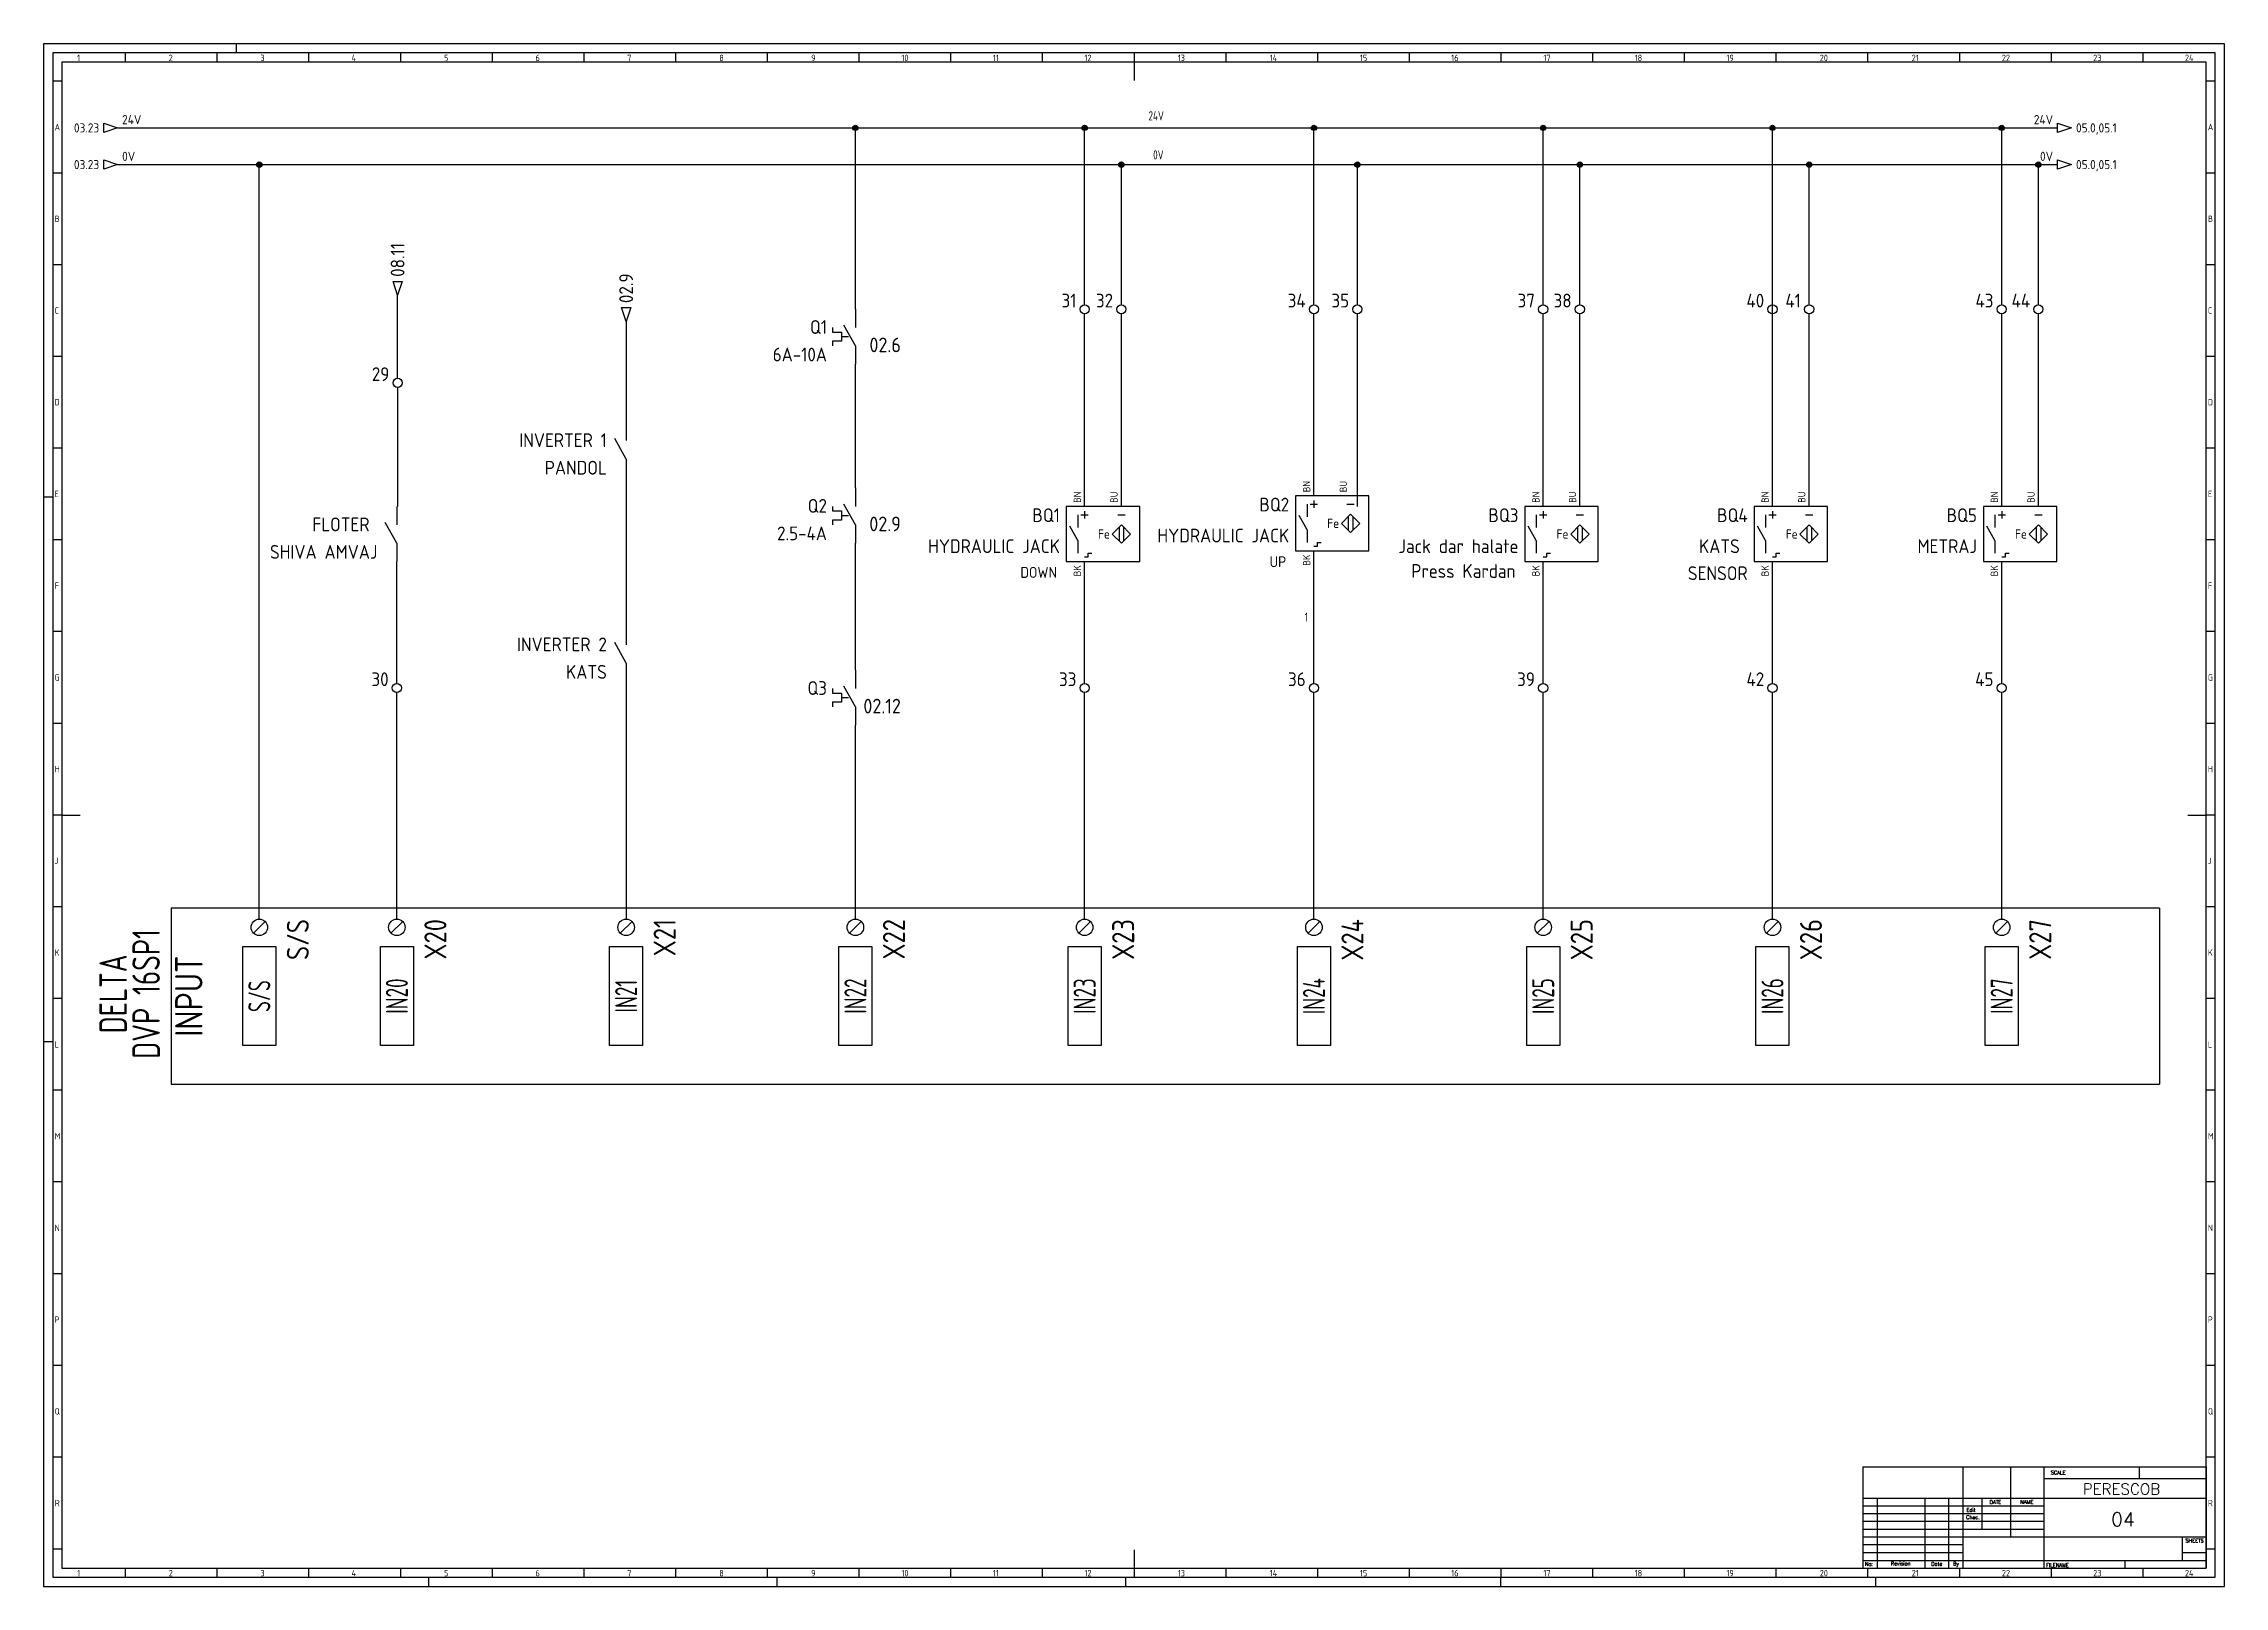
# Model space of a CAD drawing. Header units: millimetres. Extents: x 0 to 1189, y 5 to 846.
import ezdxf
from ezdxf.enums import TextEntityAlignment as Align

# ---------------------------------------------------------------- set-up
doc = ezdxf.new("R2010")
doc.units = ezdxf.units.MM
doc.header["$LTSCALE"] = 12
for name, color, linetype in [('025', 1, 'Continuous'), ('035', 5, 'Continuous'), ('07', 7, 'Continuous'), ('DESC', 1, 'Continuous'), ('DESCCHILD', 20, 'Continuous'), ('MISC', 2, 'Continuous'), ('RED_2.5mm^2', 1, 'Continuous'), ('SYMS', 7, 'Continuous'), ('TAGS', 51, 'Continuous'), ('TERMS', 4, 'Continuous'), ('WIRENO', 70, 'Continuous'), ('WIREREF', 61, 'Continuous'), ('WIREREF_DEST', 61, 'Continuous'), ('XREF', 7, 'Continuous'), ('XREFCHILD', 134, 'Continuous')]:
    doc.layers.add(name, color=color, linetype=linetype)
doc.styles.add('ISO Proportional', font='isocp.shx')
doc.styles.add('WD', font='romans.shx')
doc.styles.add('WD_IEC', font='ISOCP2.shx', dxfattribs={"width": 0.9, "height": 4})

# ---------------------------------------------------------------- blocks, each defined once
blk = doc.blocks.new('IEC_border_a0')
at = {"layer": '035', "color": 0}
for p, q in [((0, 841), (0, 0)), ((1189, 841), (0, 841)), ((44.5, 836), (44.5, 831)), ((94.5, 836), (94.5, 831)), ((105, 841), (105, 836)), ((144.5, 836), (144.5, 831)), ((194.5, 836), (194.5, 831)), ((244.5, 836), (244.5, 831)), ((294.5, 836), (294.5, 831)), ((344.5, 836), (344.5, 831)), ((394.5, 836), (394.5, 831)), ((444.5, 836), (444.5, 831)), ((494.5, 836), (494.5, 831)), ((544.5, 836), (544.5, 831)), ((594.5, 836), (594.5, 831)), ((644.5, 836), (644.5, 831)), ((694.5, 836), (694.5, 831)), ((744.5, 836), (744.5, 831)), ((794.5, 836), (794.5, 831)), ((844.5, 836), (844.5, 831)), ((894.5, 836), (894.5, 831)), ((944.5, 836), (944.5, 831)), ((994.5, 836), (994.5, 831)), ((1044.5, 836), (1044.5, 831)), ((1094.5, 836), (1094.5, 831)), ((1144.5, 836), (1144.5, 831)), ((1189, 0), (1189, 841)), ((10, 820.5), (5, 820.5)), ((1184, 820.5), (1179, 820.5)), ((10, 770.5), (5, 770.5)), ((1184, 770.5), (1179, 770.5)), ((10, 720.5), (5, 720.5)), ((1184, 720.5), (1179, 720.5)), ((10, 670.5), (5, 670.5)), ((1184, 670.5), (1179, 670.5)), ((10, 620.5), (5, 620.5)), ((1184, 620.5), (1179, 620.5)), ((0, 594), (5, 594)), ((10, 570.5), (5, 570.5)), ((1184, 570.5), (1179, 570.5)), ((10, 520.5), (5, 520.5)), ((1184, 520.5), (1179, 520.5)), ((10, 470.5), (5, 470.5)), ((1184, 470.5), (1179, 470.5)), ((10, 420.5), (5, 420.5)), ((1184, 420.5), (1179, 420.5)), ((1184, 420.5), (1179, 420.5)), ((10, 370.5), (5, 370.5)), ((1184, 370.5), (1179, 370.5)), ((10, 320.5), (5, 320.5)), ((1184, 320.5), (1179, 320.5)), ((0, 297), (5, 297)), ((10, 270.5), (5, 270.5)), ((1184, 270.5), (1179, 270.5)), ((1184, 270.5), (1179, 270.5)), ((10, 220.5), (5, 220.5)), ((1184, 220.5), (1179, 220.5)), ((10, 170.5), (5, 170.5)), ((1184, 170.5), (1179, 170.5)), ((10, 120.5), (5, 120.5)), ((1184, 120.5), (1179, 120.5)), ((10, 70.5), (5, 70.5)), ((1184, 70.5), (1179, 70.5)), ((10, 20.4), (5.1, 20.4)), ((1184, 20.4), (1179, 20.4)), ((0, 0), (1189, 0)), ((44.5, 10), (44.5, 5)), ((94.5, 10), (94.5, 5)), ((144.5, 10), (144.5, 5)), ((194.5, 10), (194.5, 5)), ((210, 0), (210, 5)), ((244.5, 10), (244.5, 5)), ((294.5, 10), (294.5, 5)), ((344.5, 10), (344.5, 5)), ((394.5, 10), (394.5, 5)), ((400, 0), (400, 5)), ((444.5, 10), (444.5, 5)), ((494.5, 10), (494.5, 5)), ((544.5, 10), (544.5, 5)), ((590, 0), (590, 5)), ((594.5, 10), (594.5, 5)), ((644.5, 10), (644.5, 5)), ((694.5, 10), (694.5, 5)), ((744.5, 10), (744.5, 5)), ((744.5, 10), (744.5, 5)), ((794.5, 10), (794.5, 5)), ((794.5, 0), (794.5, 5)), ((844.5, 10), (844.5, 5)), ((894.5, 10), (894.5, 5)), ((944.5, 10), (944.5, 5)), ((994.5, 10), (994.5, 5)), ((999, 0), (999, 5)), ((1044.5, 10), (1044.5, 5)), ((1094.5, 10), (1094.5, 5)), ((1144.5, 10), (1144.5, 5))]:
    blk.add_line(p, q, dxfattribs=at)
blk.add_lwpolyline([(10, 10), (1179, 10), (1179, 831), (10, 831)], close=True, dxfattribs=at)
at = {"layer": '07', "color": 0}
for p, q in [((594.5, 831), (594.5, 821)), ((10, 420.5), (20, 420.5)), ((1169, 420.5), (1179, 420.5)), ((594.5, 20), (594.5, 10))]:
    blk.add_line(p, q, dxfattribs=at)
blk.add_lwpolyline([(5, 5), (1184, 5), (1184, 836), (5, 836)], close=True, dxfattribs=at)
at = {"layer": '035', "color": 0, "style": 'ISO Proportional'}
for s, p in [('1', (18.3, 831.5)), ('2', (68.2, 831.5)), ('3', (118.2, 831.5)), ('4', (167.9, 831.5)), ('5', (218.3, 831.5)), ('6', (268.2, 831.5)), ('7', (318.2, 831.5)), ('8', (368.4, 831.5)), ('9', (418.5, 831.5)), ('10', (467.7, 831.5)), ('11', (517.5, 831.5)), ('12', (567.5, 831.5)), ('13', (618.4, 831.5)), ('14', (668.5, 831.5)), ('15', (717.7, 831.5)), ('16', (767.5, 831.5)), ('17', (817.7, 831.5)), ('18', (867.5, 831.5)), ('19', (917.5, 831.5)), ('20', (968.4, 831.5)), ('21', (1018.5, 831.5)), ('22', (1067.7, 831.5)), ('23', (1117.5, 831.5)), ('24', (1167.5, 831.5)), ('A', (6, 793.8)), ('A', (1180, 793.8)), ('B', (6, 743.8)), ('B', (1180, 743.8)), ('C', (6, 693.8)), ('C', (1180, 693.8)), ('D', (6, 643.8)), ('D', (1180, 643.8)), ('E', (6, 593.8)), ('E', (1180, 593.8)), ('F', (6, 543.8)), ('F', (1180, 543.8)), ('G', (6, 493.8)), ('G', (1180, 493.8)), ('H', (6, 443.8)), ('H', (1180, 443.8)), ('J', (6, 393.8)), ('J', (1180, 393.8)), ('K', (6, 343.8)), ('K', (1180, 343.8)), ('L', (6, 293.7)), ('L', (1180, 293.7)), ('M', (6, 243.7)), ('M', (1180, 243.7)), ('N', (6, 193.7)), ('N', (1180, 193.7)), ('P', (6, 143.7)), ('P', (1180, 143.7)), ('Q', (6, 93.7)), ('Q', (1180, 93.7)), ('R', (6.1, 43.7)), ('R', (1180, 43.7)), ('1', (18.3, 5.5)), ('2', (68.2, 5.5)), ('3', (118.2, 5.5)), ('4', (167.9, 5.5)), ('5', (218.3, 5.5)), ('6', (268.2, 5.5)), ('7', (318.2, 5.5)), ('8', (368.4, 5.5)), ('9', (418.5, 5.5)), ('10', (467.7, 5.5)), ('11', (517.5, 5.5)), ('12', (567.5, 5.5)), ('13', (618.4, 5.5)), ('14', (668.5, 5.5)), ('15', (717.7, 5.5)), ('16', (767.5, 5.5)), ('17', (817.7, 5.5)), ('18', (867.5, 5.5)), ('19', (917.5, 5.5)), ('20', (968.4, 5.5)), ('21', (1018.5, 5.5)), ('22', (1067.7, 5.5)), ('23', (1117.5, 5.5)), ('24', (1167.5, 5.5))]:
    blk.add_text(s, height=3.5, dxfattribs=at).set_placement(p)
blk = doc.blocks.new('IEC_tblock_a0')
at = {"layer": '035'}
for p, q in [((-106.6, 55.2), (-106.6, 17)), ((-88.4, 48.9), (0, 48.9)), ((-36.4, 55.2), (-36.4, 48.9)), ((-179.4, 38.2), (-179.4, 0)), ((-153.4, 38.2), (-153.4, 0)), ((-140.4, 38.2), (-140.4, 0)), ((-122.2, 38.2), (-122.2, 21.2)), ((-187.2, 34), (-88.4, 34)), ((-187.2, 29.8), (-88.4, 29.8)), ((-187.2, 25.5), (-88.4, 25.5)), ((-187.2, 21.2), (-88.4, 21.2)), ((-187.2, 17), (-132.6, 17)), ((-187.2, 12.8), (-132.6, 12.8)), ((-187.2, 8.5), (-132.6, 8.5)), ((-187.2, 4.2), (0, 4.2)), ((-44.2, 4.2), (-44.2, 0)), ((-13, 8.5), (0, 8.5))]:
    blk.add_line(p, q, dxfattribs=at)
at = {"layer": '07'}
for p, q in [((-187.2, 55.2), (0, 55.2)), ((-187.2, 55.2), (-187.2, 0)), ((-132.6, 55.2), (-132.6, 0)), ((-88.4, 55.2), (-88.4, 0)), ((0, 55.2), (0, 0)), ((-187.2, 38.2), (0, 38.2)), ((-132.6, 17), (0, 17)), ((-13, 17), (-13, 4.2)), ((-187.2, 0), (0, 0))]:
    blk.add_line(p, q, dxfattribs=at)
at = {"style": 'WD'}
for tag, p in [('SCALE', (-69.9, 51.1)), ('SH', (-8.7, 10.1)), ('FILENAME', (-68.1, 0.8))]:
    blk.add_attdef(tag, p, '', height=2, dxfattribs=at)
for tag, height, p in [('CKDATE', 2, (-114.9, 26.6)), ('EDDATE', 2, (-115, 30.8)), ('EDBY', 2, (-98, 30.9)), ('CKBY', 2, (-97.9, 26.3)), ('PROJDESC', 5, (-45.9, 29.2)), ('DWGDESC', 5, (-44.9, 19.7)), ('DWGNO', 3.5, (-48.5, 9.5))]:
    blk.add_attdef(tag, text='', height=height, dxfattribs=at).set_placement(p, align=Align.CENTER)
at = {"style": 'WD', "flags": 1}
blk.add_attdef('WD_TB', (-120.9, 11.9), '', height=2, dxfattribs=at)
at = {"layer": '025', "style": 'WD'}
for s, p in [('SCALE', (-80.6, 51.1)), ('NAME', (-97.7, 35.1)), ('No:', (-183.8, 1.2)), ('Revision', (-166.5, 1.5)), ('Date', (-146.8, 1.3)), ('By', (-136.3, 1.4))]:
    blk.add_text(s, height=2, dxfattribs=at).set_placement(p, align=Align.CENTER)
for s, p in [('DATE', (-118, 35)), ('Chec.', (-130.8, 26.7)), ('Edit', (-130.6, 30.7)), ('SHEETS', (-11.2, 14)), ('FILENAME', (-87.2, 0.6))]:
    blk.add_text(s, height=2, dxfattribs=at).set_placement(p)
blk = doc.blocks.new('PLCIO_F85')
blk.add_line((1036, 48), (1036, -48))
at = {"layer": 'SYMS'}
for p, q in [((-48, 48), (-48, -48)), ((1036, 48), (-48, 48)), ((-3.2, 34.3), (3.2, 40.7)), ((71.8, 34.3), (78.2, 40.7)), ((196.8, 34.3), (203.2, 40.7)), ((321.8, 34.3), (328.2, 40.7)), ((446.8, 34.3), (453.2, 40.7)), ((571.8, 34.3), (578.2, 40.7)), ((696.8, 34.3), (703.2, 40.7)), ((821.8, 34.3), (828.2, 40.7)), ((946.8, 34.3), (953.2, 40.7)), ((-9, -27), (-9, 27)), ((-9, 27), (9, 27)), ((9, 27), (9, -27)), ((66, -27), (66, 27)), ((66, 27), (84, 27)), ((84, 27), (84, -27)), ((191, -27), (191, 27)), ((191, 27), (209, 27)), ((209, 27), (209, -27)), ((316, -27), (316, 27)), ((316, 27), (334, 27)), ((334, 27), (334, -27)), ((441, -27), (441, 27)), ((441, 27), (459, 27)), ((459, 27), (459, -27)), ((566, -27), (566, 27)), ((566, 27), (584, 27)), ((584, 27), (584, -27)), ((691, -27), (691, 27)), ((691, 27), (709, 27)), ((709, 27), (709, -27)), ((816, -27), (816, 27)), ((816, 27), (834, 27)), ((834, 27), (834, -27)), ((941, -27), (941, 27)), ((941, 27), (959, 27)), ((959, 27), (959, -27)), ((9, -27), (-9, -27)), ((84, -27), (66, -27)), ((209, -27), (191, -27)), ((334, -27), (316, -27)), ((459, -27), (441, -27)), ((584, -27), (566, -27)), ((709, -27), (691, -27)), ((834, -27), (816, -27)), ((959, -27), (941, -27)), ((-48, -48), (1036, -48))]:
    blk.add_line(p, q, dxfattribs=at)
for centre in [(0, 37.5), (75, 37.5), (200, 37.5), (325, 37.5), (450, 37.5), (575, 37.5), (700, 37.5), (825, 37.5), (950, 37.5)]:
    blk.add_circle(centre, 4.5, dxfattribs=at)
at = {"layer": 'SYMS', "style": 'WD_IEC', "width": 0.9}
for tag, p in [('TERMDESC01', (6.2, 60)), ('TERMDESC02', (81.2, 60)), ('TERMDESC03', (206.2, 60)), ('TERMDESC04', (331.2, 60)), ('TERMDESC05', (456.2, 60)), ('TERMDESC06', (581.2, 60)), ('TERMDESC07', (706.2, 60)), ('TERMDESC08', (831.2, 60)), ('TERMDESC09', (956.2, 60))]:
    blk.add_attdef(tag, text='', height=12, rotation=90, dxfattribs=at).set_placement(p, align=Align.TOP_LEFT)
at = {"layer": 'SYMS', "style": 'WD_IEC', "width": 0.9, "flags": 1}
for tag, p in [('X2TERM01', (0, 42)), ('X2TERM02', (75, 42)), ('X2TERM03', (200, 42)), ('X2TERM04', (325, 42)), ('X2TERM05', (450, 42)), ('X2TERM06', (575, 42)), ('X2TERM07', (700, 42)), ('X2TERM08', (825, 42)), ('X2TERM09', (950, 42))]:
    blk.add_attdef(tag, text='', height=1.92, rotation=90, dxfattribs=at).set_placement(p, align=Align.RIGHT)
at = {"layer": 'SYMS', "style": 'WD_IEC', "width": 0.9}
for tag, p in [('TERM01', (15, 42)), ('TERM02', (90, 42)), ('TERM03', (215, 42)), ('TERM04', (340, 42)), ('TERM05', (465, 42)), ('TERM06', (590, 42)), ('TERM07', (715, 42)), ('TERM08', (840, 42)), ('TERM09', (965, 42))]:
    blk.add_attdef(tag, text='', height=12, rotation=90, dxfattribs=at).set_placement(p, align=Align.TOP_RIGHT)
at = {"layer": 'SYMS', "style": 'WD_IEC'}
for tag, width, p in [('INST', 0.8, (-159, 0)), ('MFG', 0.8, (-123, 0)), ('CAT', 0.8, (-105, 0)), ('LINE1', 0.9, (-87, 0)), ('LINE2', 0.9, (-69, 0)), ('DESC', 0.9, (-50.8, 0)), ('TAG', 0.9, (-30.9, 0)), ('LOC', 0.8, (-141, 0))]:
    blk.add_attdef(tag, text='', height=15, rotation=90, dxfattribs=dict(at, width=width)).set_placement(p, align=Align.CENTER)
at = {"layer": 'SYMS', "style": 'WD_IEC', "width": 0.7}
for tag, p in [('TAGA01', (0, 0)), ('TAGA02', (75, 0)), ('TAGA03', (200, 0)), ('TAGA04', (325, 0)), ('TAGA05', (450, 0)), ('TAGA06', (575, 0)), ('TAGA07', (700, 0)), ('TAGA08', (825, 0)), ('TAGA09', (950, 0))]:
    blk.add_attdef(tag, text='', height=12, rotation=90, dxfattribs=at).set_placement(p, align=Align.MIDDLE_CENTER)
at = {"layer": 'SYMS', "linetype": 'Continuous', "style": 'WD_IEC', "width": 0.9, "flags": 9}
blk.add_attdef('ASSYCODE', text='', height=1.92, rotation=90, dxfattribs=at).set_placement((-102.9, -22.1), align=Align.CENTER)
at = {"layer": 'SYMS', "style": 'WD_IEC', "width": 0.9}
for tag, p in [('DESCA01', (-9, -111)), ('DESCB01', (9, -111)), ('DESCC01', (27, -111)), ('DESCD01', (45, -111)), ('DESCE01', (63, -111)), ('DESCA02', (66, -111)), ('DESCB02', (84, -111)), ('DESCC02', (102, -111)), ('DESCD02', (120, -111)), ('DESCE02', (138, -111)), ('DESCA03', (191, -111)), ('DESCB03', (209, -111)), ('DESCC03', (227, -111)), ('DESCD03', (245, -111)), ('DESCE03', (263, -111)), ('DESCA04', (316, -111)), ('DESCB04', (334, -111)), ('DESCC04', (352, -111)), ('DESCD04', (370, -111)), ('DESCE04', (388, -111)), ('DESCA05', (441, -111)), ('DESCB05', (459, -111)), ('DESCC05', (477, -111)), ('DESCD05', (495, -111)), ('DESCE05', (513, -111)), ('DESCA06', (566, -111)), ('DESCB06', (584, -111)), ('DESCC06', (602, -111)), ('DESCD06', (620, -111)), ('DESCE06', (638, -111)), ('DESCA07', (691, -111)), ('DESCB07', (709, -111)), ('DESCC07', (727, -111)), ('DESCD07', (745, -111)), ('DESCE07', (763, -111)), ('DESCA08', (816, -111)), ('DESCB08', (834, -111)), ('DESCC08', (852, -111)), ('DESCD08', (870, -111)), ('DESCE08', (888, -111)), ('DESCA09', (941, -111)), ('DESCB09', (959, -111)), ('DESCC09', (977, -111)), ('DESCD09', (995, -111)), ('DESCE09', (1013, -111))]:
    blk.add_attdef(tag, text='', height=15, rotation=90, dxfattribs=at).set_placement(p, align=Align.RIGHT)
blk = doc.blocks.new('WDDOT')
for radius in [0.72, 0.449, 0.223]:
    blk.add_circle((0, 0), radius)
blk = doc.blocks.new('VCR21')
for p, q in [((0, 7.5), (0, 2.5)), ((0, -2.5), (-3.12, 3.12)), ((0, -2.5), (0, -7.5))]:
    blk.add_line(p, q)
at = {"style": 'WD_IEC'}
for tag, p in [('INST', (-5.25, 6.75)), ('LOC', (-5.25, 3.75)), ('TAG2', (-5.25, 0.75)), ('DESC1', (-5.25, -6.75)), ('XREF', (-5.25, -3.75)), ('DESC3', (-5.25, -12.75)), ('DESC2', (-5.25, -9.75))]:
    blk.add_attdef(tag, text='', height=2.5, dxfattribs=at).set_placement(p, align=Align.RIGHT)
blk.add_attdef('TERM01', text='', height=2, rotation=90, dxfattribs=at).set_placement((-1, 7.5), align=Align.RIGHT)
at = {"style": 'WD_IEC', "flags": 1}
for tag, p, height in [('X2TERM01', (0, 7.5), 0.32), ('X4LINK', (-2.75, 0), 0.32), ('X1LINK', (-0.5, 0), 0.32), ('CONTACT', (4, -3.5), 1), ('FAMILY', (4, -5), 1), ('COMMON', (5.25, -4.75), 1), ('X8TERM02', (0, -7.5), 0.32)]:
    blk.add_attdef(tag, p, '', height=height, dxfattribs=at)
at = {"style": 'WD_IEC'}
blk.add_attdef('TERM02', (-1, -7.5), '', height=2, rotation=90, dxfattribs=at)
blk = doc.blocks.new('VOL21')
for p, q in [((0, 7.5), (0, 2.5)), ((-6.25, 2.5), (-6.25, 1.25)), ((-6.25, 1.25), (-3.75, 1.25)), ((-3.75, 1.25), (-3.75, -1.25)), ((-3.75, 0), (-1.875, 0)), ((0, -2.5), (-3.125, 3.125)), ((-6.25, -1.25), (-6.25, -2.5)), ((-3.75, -1.25), (-6.25, -1.25)), ((0, -2.5), (0, -7.5))]:
    blk.add_line(p, q)
at = {"style": 'WD_IEC'}
for tag, p in [('INST', (-7.75, 6.75)), ('LOC', (-7.75, 3.75)), ('TAG2', (-7.75, 0.75)), ('DESC1', (-7.75, -6.75)), ('XREF', (-7.75, -3.75)), ('DESC3', (-7.75, -12.75)), ('DESC2', (-7.75, -9.75))]:
    blk.add_attdef(tag, text='', height=2.5, dxfattribs=at).set_placement(p, align=Align.RIGHT)
blk.add_attdef('TERM01', text='', height=2, rotation=90, dxfattribs=at).set_placement((-1, 7.5), align=Align.RIGHT)
at = {"style": 'WD_IEC', "flags": 1}
for tag, p, height in [('X2TERM01', (0, 7.5), 0.32), ('X4LINK', (-6.375, 0), 0.32), ('X1LINK', (-0.5, 0), 0.32), ('CONTACT', (4, -3.5), 1), ('FAMILY', (4, -5), 1), ('COMMON', (5.25, -4.75), 1), ('X8TERM02', (0, -7.5), 0.32)]:
    blk.add_attdef(tag, p, '', height=height, dxfattribs=at)
at = {"style": 'WD_IEC'}
blk.add_attdef('TERM02', (-1, -7.5), '', height=2, rotation=90, dxfattribs=at)
blk = doc.blocks.new('VPX11IN3')
for p, q in [((0, 6.25), (0, 4.25)), ((-1.875, -1.75), (-4.0625, 2.1875)), ((-1.875, 5.25), (-1.875, 1.75)), ((-1, 5.25), (1, 5.25)), ((9, 5.25), (11, 5.25)), ((9.375, 1.875), (9.375, -1.875)), ((10.625, 1.875), (10.625, -1.875)), ((-1.875, -1.75), (-1.875, -5.25)), ((1, -6.25), (1, -5.25)), ((1, -5.25), (2, -5.25)), ((0, -6.25), (1, -6.25))]:
    blk.add_line(p, q)
for points in [[(-5, -7.5), (15, -7.5), (15, 7.5), (-5, 7.5)], [(10, 2.5), (12.5, 0), (10, -2.5), (7.5, 0)]]:
    blk.add_lwpolyline(points, close=True)
at = {"style": 'WD_IEC'}
blk.add_text('Fe', height=2.5, dxfattribs=at).set_placement((6.875, 0), align=Align.MIDDLE_RIGHT)
for tag, p in [('INST', (-6.75, 10.25)), ('LOC', (-6.75, 6.75)), ('TAG1', (-6.75, 3.25)), ('DESC1', (-6.75, -5.2)), ('DESC3', (-6.75, -12.2)), ('DESC2', (-6.75, -8.7)), ('WDTAGALT', (-6.25, -15.125))]:
    blk.add_attdef(tag, text='', height=2.5, dxfattribs=at).set_placement(p, align=Align.RIGHT)
for tag, p in [('TERM02', (-1, 8.5)), ('TERM03', (9, 8.5))]:
    blk.add_attdef(tag, p, '', height=2, rotation=90, dxfattribs=at)
at = {"style": 'WD_IEC', "flags": 1}
for tag, p, height in [('X2TERM02', (0, 7.5), 0.32), ('X2TERM03', (10, 7.5), 0.32), ('MFG', (17.75, 6.5), 1.5), ('CAT', (17.75, 4), 1.5), ('ASSYCODE', (16, -4), 1), ('FAMILY', (16, -5.5), 1), ('X8TERM01', (0, -7.5), 0.32), ('CATDESC', (16, -7), 1)]:
    blk.add_attdef(tag, p, '', height=height, dxfattribs=at)
at = {"lineweight": 15, "style": 'WD_IEC'}
blk.add_attdef('XREF', text='', height=2.5, dxfattribs=at).set_placement((-6.75, -1.35), align=Align.RIGHT)
at = {"style": 'WD_IEC'}
blk.add_attdef('TERM01', text='', height=2, rotation=90, dxfattribs=at).set_placement((-1, -8.5), align=Align.RIGHT)
blk = doc.blocks.new('HA1D3')
blk.add_lwpolyline([(0, 0), (-3.75, -1.25), (-3.75, 1.25)], close=True)
at = {"style": 'WD_IEC'}
blk.add_attdef('XREF', text='', height=2.5, dxfattribs=at).set_placement((-5, 0), align=Align.MIDDLE_RIGHT)
at = {"style": 'WD_IEC', "flags": 1}
blk.add_attdef('SIGCODE', text='', height=1, dxfattribs=at).set_placement((-2.5, 1.8), align=Align.RIGHT)
at = {"style": 'WD_IEC'}
for tag, p, height, flags in [('X1TERM01', (0, 0), 0.32, 1), ('WIRENO', (1.25, 1), 2.5, 8)]:
    blk.add_attdef(tag, p, '', height=height, dxfattribs=dict(at, flags=flags))
blk.add_attdef('DESC1', text='', height=2.5, dxfattribs=at).set_placement((1.25, -1), align=Align.TOP_LEFT)
blk = doc.blocks.new('WD_WNH')
at = {"linetype": 'Continuous', "style": 'WD_IEC', "width": 0.8}
blk.add_attdef('WIRENO', text='', height=2.5, dxfattribs=at).set_placement((0, 0.75), align=Align.CENTER)
at = {"style": 'WD_IEC', "flags": 1}
for tag, p in [('W08USER', (0, 0.375)), ('W04USER', (0, 0.875)), ('W05USER', (0, 0.75)), ('W09USER', (0, 0.25)), ('W03USER', (0, 1)), ('W06USER', (0, 0.625)), ('W07USER', (0, 0.5)), ('W02USER', (0, 1.125)), ('W01USER', (0, 1.25)), ('W10USER', (0, 0.125))]:
    blk.add_attdef(tag, text='', height=0.08, dxfattribs=at).set_placement(p, align=Align.CENTER)
blk = doc.blocks.new('HA1S1')
blk.add_lwpolyline([(0, 1.25), (3.75, 0), (0, -1.25)], close=True)
at = {"style": 'WD_IEC'}
for tag, height, flags, p in [('WIRENO', 2.5, 8, (-1.25, 1)), ('SIGCODE', 1, 1, (5, 1.8))]:
    blk.add_attdef(tag, text='', height=height, dxfattribs=dict(at, flags=flags)).set_placement(p, align=Align.RIGHT)
at = {"style": 'WD_IEC', "flags": 1}
blk.add_attdef('X4TERM01', (0, 0), '', height=0.32, dxfattribs=at)
at = {"style": 'WD_IEC'}
blk.add_attdef('XREF', text='', height=2.5, dxfattribs=at).set_placement((5, 0), align=Align.MIDDLE_LEFT)
blk.add_attdef('DESC1', text='', height=2.5, dxfattribs=at).set_placement((-1.25, -1), align=Align.TOP_RIGHT)
blk = doc.blocks.new('HA1D2')
blk.add_lwpolyline([(0, 0), (-1.25, 3.75), (1.25, 3.75)], close=True)
at = {"style": 'WD_IEC'}
blk.add_attdef('XREF', text='', height=2.5, rotation=90, dxfattribs=at).set_placement((0, 5), align=Align.MIDDLE_LEFT)
at = {"style": 'WD_IEC', "flags": 1}
blk.add_attdef('SIGCODE', text='', height=1, dxfattribs=at).set_placement((-2.5, 1.8), align=Align.RIGHT)
blk.add_attdef('X8TERM01', (0, 0), '', height=0.32, dxfattribs=at)
at = {"style": 'WD_IEC', "flags": 8}
blk.add_attdef('WIRENO', text='', height=2.5, rotation=90, dxfattribs=at).set_placement((-1, -1.25), align=Align.RIGHT)
at = {"style": 'WD_IEC'}
blk.add_attdef('DESC1', text='', height=2.5, rotation=90, dxfattribs=at).set_placement((1, -1.25), align=Align.TOP_RIGHT)
blk = doc.blocks.new('VT0002')
blk.add_circle((0, 0), 1.25)
at = {"style": 'WD_IEC'}
for tag, p in [('INST', (-2.25, 6.5)), ('LOC', (-2.25, 3.5)), ('DESC1', (-2.25, -6.25)), ('DESC3', (-2.25, -12.25)), ('DESC2', (-2.25, -9.25))]:
    blk.add_attdef(tag, text='', height=2.5, dxfattribs=at).set_placement(p, align=Align.RIGHT)
at = {"style": 'WD_IEC', "flags": 1}
for tag, p, height in [('ASSYCODE', (2.75, 10.75), 1), ('CATDESC', (2.75, 9.25), 1), ('MFG', (2.75, 7.25), 1.5), ('CAT', (2.75, 4.75), 1.5), ('X4PIN01', (-1.25, 1), 0.25), ('X4TERM01', (-1.25, 0), 0.25), ('X4TERMDESC01', (-1.25, 0.5), 0.4), ('STRIPSEQ', (0, 0), 0.025), ('X2PIN01', (0, 2.25), 0.25), ('X2TERM01', (0, 1.25), 0.25), ('X8PIN01', (0, -0.25), 0.25), ('X2TERMDESC01', (0, 1.75), 0.4), ('X1PIN01', (1.25, 1), 0.25), ('X1TERM01', (1.25, 0), 0.25), ('X1TERMDESC01', (1.25, 0.5), 0.4), ('LINKTERM', (0, -0.04), 0.025), ('X8TERM01', (0, -1.25), 0.25), ('X8TERMDESC01', (0, -0.75), 0.4)]:
    blk.add_attdef(tag, p, '', height=height, dxfattribs=at)
at = {"style": 'WD_IEC', "flags": 8}
for tag, height, p in [('TAGSTRIP', 2.5, (-2.25, 0.5)), ('TERM01', 2, (-2.25, -3.25))]:
    blk.add_attdef(tag, text='', height=height, dxfattribs=at).set_placement(p, align=Align.RIGHT)
blk = doc.blocks.new('WD_WNV')
at = {"linetype": 'Continuous', "style": 'WD_IEC', "width": 0.8}
blk.add_attdef('WIRENO', text='', height=2.5, dxfattribs=at).set_placement((-1.6, 0), align=Align.MIDDLE_RIGHT)
at = {"style": 'WD_IEC', "flags": 1}
for tag, p in [('W08USER', (-1, 0.375)), ('W04USER', (-1, 0.875)), ('W05USER', (-1, 0.75)), ('W09USER', (-1, 0.25)), ('W03USER', (-1, 1)), ('W06USER', (-1, 0.625)), ('W07USER', (-1, 0.5)), ('W02USER', (-1, 1.125)), ('W01USER', (-1, 1.25)), ('W10USER', (-1, 0.125))]:
    blk.add_attdef(tag, text='', height=0.08, dxfattribs=at).set_placement(p, align=Align.CENTER)

msp = doc.modelspace()

# ---------------------------------------------------------------- linework, layer by layer
at = {"layer": 'RED_2.5mm^2', "color": 0}
for p, q in [((40.3, 800), (1098.1, 800)), ((442.6, 701.2), (442.6, 800)), ((567.6, 703.6), (567.6, 800)), ((692.6, 703.6), (692.6, 800)), ((817.6, 703.6), (817.6, 800)), ((942.6, 593.6), (942.6, 800)), ((1067.6, 703.6), (1067.6, 800)), ((40.3, 780), (1098.1, 780)), ((117.6, 368.7), (117.6, 780)), ((587.6, 703.6), (587.6, 780)), ((716.3, 703.6), (716.3, 780)), ((837.6, 703.6), (837.6, 780)), ((962.6, 703.6), (962.6, 780)), ((1087.6, 703.6), (1087.6, 780)), ((567.6, 593.6), (567.6, 698.6)), ((587.6, 593.6), (587.6, 698.6)), ((692.6, 599.4), (692.6, 698.6)), ((716.3, 593.6), (716.3, 698.6)), ((817.6, 593.6), (817.6, 698.6)), ((837.6, 593.6), (837.6, 698.6)), ((962.6, 593.6), (962.6, 698.6)), ((1067.6, 593.6), (1067.6, 698.6)), ((1087.6, 593.6), (1087.6, 698.6)), ((442.6, 603.7), (442.6, 671.2)), ((442.6, 504.4), (442.6, 573.7)), ((567.6, 497.2), (567.6, 563.6)), ((692.6, 497.2), (692.6, 569.4)), ((817.6, 497.2), (817.6, 563.6)), ((942.6, 497.2), (942.6, 563.6)), ((1067.6, 497.2), (1067.6, 563.6)), ((567.6, 368.7), (567.6, 492.2)), ((692.6, 368.7), (692.6, 492.2)), ((817.6, 368.7), (817.6, 492.2)), ((942.6, 368.7), (942.6, 492.2)), ((1067.6, 368.7), (1067.6, 492.2)), ((442.6, 368.7), (442.6, 474.4))]:
    msp.add_line(p, q, dxfattribs=at)
at = {"layer": 'RED_2.5mm^2'}
for p, q in [((193, 663.5), (193, 708.8)), ((317.6, 694.5), (317.6, 639.5)), ((193, 658.5), (193, 593.6)), ((317.6, 609.5), (317.6, 528.2)), ((192.6, 497.2), (192.6, 563.6)), ((192.6, 368.7), (192.6, 492.2)), ((317.6, 498.2), (317.6, 368.7))]:
    msp.add_line(p, q, dxfattribs=at)

# ---------------------------------------------------------------- block references
msp.add_blockref('IEC_border_a0', (0, 4.9))
ref = msp.add_blockref('IEC_tblock_a0', (1179, 14.9))
ref.add_attrib('SH', '04', (1127.3, 37.7), dxfattribs={"height": 7.5, "style": 'WD'})
ref.add_attrib('PROJDESC', 'PERESCOB', dxfattribs={"height": 6, "style": 'WD'}).set_placement((1132.9, 55), align=Align.CENTER)
at = {"layer": 'SYMS'}
ref = msp.add_blockref('HA1D3', (40.3, 800), dxfattribs=dict(at, xscale=2, yscale=2, zscale=2))
ref.add_attrib('XREF', '03.23', dxfattribs={"layer": 'XREF', "height": 5, "style": 'WD_IEC'}).set_placement((30.3, 800), align=Align.MIDDLE_RIGHT)
ref.add_attrib('WIRENO', '24V', (42.8, 802), dxfattribs={"layer": 'WIREREF_DEST', "height": 5, "style": 'WD_IEC', "flags": 8})
at = {"layer": 'SYMS', "xscale": 2, "yscale": 2, "zscale": 2}
for p in [(442.6, 800), (567.6, 800), (692.6, 800), (817.6, 800), (942.6, 800), (1067.6, 800), (117.6, 780), (587.6, 780), (716.3, 780), (837.6, 780), (962.6, 780), (1087.6, 780)]:
    msp.add_blockref('WDDOT', p, dxfattribs=at)
at = {"layer": 'SYMS'}
ref = msp.add_blockref('HA1S1', (1098.1, 800), dxfattribs=dict(at, xscale=2, yscale=2, zscale=2))
ref.add_attrib('XREF', '05.0,05.1', dxfattribs={"layer": 'XREF', "height": 5, "style": 'WD_IEC'}).set_placement((1108.1, 800), align=Align.MIDDLE_LEFT)
ref.add_attrib('WIRENO', '24V', dxfattribs={"layer": 'WIREREF', "height": 5, "style": 'WD_IEC', "flags": 8}).set_placement((1095.6, 802), align=Align.RIGHT)
ref = msp.add_blockref('HA1D3', (40.3, 780), dxfattribs=dict(at, xscale=2, yscale=2, zscale=2))
ref.add_attrib('XREF', '03.23', dxfattribs={"layer": 'XREF', "height": 5, "style": 'WD_IEC'}).set_placement((30.3, 780), align=Align.MIDDLE_RIGHT)
ref.add_attrib('WIRENO', '0V', (42.8, 782), dxfattribs={"layer": 'WIREREF_DEST', "height": 5, "style": 'WD_IEC', "flags": 8})
ref = msp.add_blockref('HA1S1', (1098.1, 780), dxfattribs=dict(at, xscale=2, yscale=2, zscale=2))
ref.add_attrib('XREF', '05.0,05.1', dxfattribs={"layer": 'XREF', "height": 5, "style": 'WD_IEC'}).set_placement((1108.1, 780), align=Align.MIDDLE_LEFT)
ref.add_attrib('WIRENO', '0V', dxfattribs={"layer": 'WIREREF', "height": 5, "style": 'WD_IEC', "flags": 8}).set_placement((1095.6, 782), align=Align.RIGHT)
ref = msp.add_blockref('HA1D2', (193, 708.8), dxfattribs=dict(at, xscale=2, yscale=2, zscale=2))
ref.add_attrib('XREF', '08.11', dxfattribs={"layer": 'XREF', "height": 7.5, "rotation": 90, "style": 'WD_IEC'}).set_placement((193, 718.8), align=Align.MIDDLE_LEFT)
at = {"layer": 'SYMS', "color": 0}
ref = msp.add_blockref('HA1D2', (317.6, 694.5), dxfattribs=dict(at, xscale=2, yscale=2, zscale=2))
ref.add_attrib('XREF', '02.9', dxfattribs={"layer": 'XREF', "height": 7.5, "rotation": 90, "style": 'WD_IEC'}).set_placement((317.6, 704.5), align=Align.MIDDLE_LEFT)
ref = msp.add_blockref('VT0002', (567.6, 701.1), dxfattribs=dict(at, xscale=2, yscale=2, zscale=2))
ref.add_attrib('TAGSTRIP', '31', dxfattribs={"layer": 'TAGS', "height": 7.5, "style": 'WD_IEC', "flags": 8}).set_placement((563.1, 702.1), align=Align.RIGHT)
ref = msp.add_blockref('VT0002', (587.6, 701.1), dxfattribs=dict(at, xscale=2, yscale=2, zscale=2))
ref.add_attrib('TAGSTRIP', '32', dxfattribs={"layer": 'TAGS', "height": 7.5, "style": 'WD_IEC', "flags": 8}).set_placement((583.1, 702.1), align=Align.RIGHT)
ref = msp.add_blockref('VT0002', (692.6, 701.1), dxfattribs=dict(at, xscale=2, yscale=2, zscale=2))
ref.add_attrib('TAGSTRIP', '34', dxfattribs={"layer": 'TAGS', "height": 7.5, "style": 'WD_IEC', "flags": 8}).set_placement((688.1, 702.1), align=Align.RIGHT)
ref = msp.add_blockref('VT0002', (716.3, 701.1), dxfattribs=dict(at, xscale=2, yscale=2, zscale=2))
ref.add_attrib('TAGSTRIP', '35', dxfattribs={"layer": 'TAGS', "height": 7.5, "style": 'WD_IEC', "flags": 8}).set_placement((711.8, 702.1), align=Align.RIGHT)
ref = msp.add_blockref('VT0002', (817.6, 701.1), dxfattribs=dict(at, xscale=2, yscale=2, zscale=2))
ref.add_attrib('TAGSTRIP', '37', dxfattribs={"layer": 'TAGS', "height": 7.5, "style": 'WD_IEC', "flags": 8}).set_placement((813.1, 702.1), align=Align.RIGHT)
ref = msp.add_blockref('VT0002', (837.6, 701.1), dxfattribs=dict(at, xscale=2, yscale=2, zscale=2))
ref.add_attrib('TAGSTRIP', '38', dxfattribs={"layer": 'TAGS', "height": 7.5, "style": 'WD_IEC', "flags": 8}).set_placement((833.1, 702.1), align=Align.RIGHT)
ref = msp.add_blockref('VT0002', (942.6, 701.1), dxfattribs=dict(at, xscale=2, yscale=2, zscale=2))
ref.add_attrib('TAGSTRIP', '40', dxfattribs={"layer": 'TAGS', "height": 7.5, "style": 'WD_IEC', "flags": 8}).set_placement((938.1, 702.1), align=Align.RIGHT)
ref = msp.add_blockref('VT0002', (962.6, 701.1), dxfattribs=dict(at, xscale=2, yscale=2, zscale=2))
ref.add_attrib('TAGSTRIP', '41', dxfattribs={"layer": 'TAGS', "height": 7.5, "style": 'WD_IEC', "flags": 8}).set_placement((958.1, 702.1), align=Align.RIGHT)
ref = msp.add_blockref('VT0002', (1067.6, 701.1), dxfattribs=dict(at, xscale=2, yscale=2, zscale=2))
ref.add_attrib('TAGSTRIP', '43', dxfattribs={"layer": 'TAGS', "height": 7.5, "style": 'WD_IEC', "flags": 8}).set_placement((1063.1, 702.1), align=Align.RIGHT)
ref = msp.add_blockref('VT0002', (1087.6, 701.1), dxfattribs=dict(at, xscale=2, yscale=2, zscale=2))
ref.add_attrib('TAGSTRIP', '44', dxfattribs={"layer": 'TAGS', "height": 7.5, "style": 'WD_IEC', "flags": 8}).set_placement((1083.1, 702.1), align=Align.RIGHT)
ref = msp.add_blockref('VOL21', (442.6, 686.2), dxfattribs=dict(at, xscale=2, yscale=2, zscale=2))
ref.add_attrib('XREF', '02.6', dxfattribs={"layer": 'XREFCHILD', "height": 8, "style": 'WD_IEC'}).set_placement((467.4, 677.7), align=Align.RIGHT)
ref.add_attrib('DESC1', '6A-10A', dxfattribs={"layer": 'DESCCHILD', "height": 7.5, "style": 'WD_IEC'}).set_placement((427.1, 672.7), align=Align.RIGHT)
ref.add_attrib('TAG2', 'Q1', dxfattribs={"layer": 'TAGS', "height": 7.5, "style": 'WD_IEC'}).set_placement((427.1, 687.7), align=Align.RIGHT)
ref = msp.add_blockref('VT0002', (193, 661), dxfattribs=dict(at, xscale=2, yscale=2, zscale=2))
ref.add_attrib('TAGSTRIP', '29', dxfattribs={"layer": 'TAGS', "height": 7.5, "style": 'WD_IEC', "flags": 8}).set_placement((188.5, 662), align=Align.RIGHT)
at = {"layer": 'SYMS', "color": 7, "true_color": 0xffffff}
ref = msp.add_blockref('VCR21', (317.6, 624.5), dxfattribs=dict(at, xscale=2, yscale=2, zscale=2))
ref.add_attrib('DESC1', 'PANDOL', dxfattribs={"layer": 'DESCCHILD', "height": 7.5, "style": 'WD_IEC'}).set_placement((307.1, 611), align=Align.RIGHT)
ref.add_attrib('TAG2', 'INVERTER 1', dxfattribs={"layer": 'TAGS', "height": 7.5, "style": 'WD_IEC'}).set_placement((307.1, 626), align=Align.RIGHT)
at = {"layer": 'SYMS', "color": 0}
ref = msp.add_blockref('VPX11IN3', (692.6, 584.4), dxfattribs=dict(at, xscale=2, yscale=2, zscale=2))
ref.add_attrib('TERM03', 'BU', (710.6, 601.4), dxfattribs={"layer": 'TERMS', "height": 4, "rotation": 90, "style": 'WD_IEC'})
ref.add_attrib('TERM02', 'BN', (690.6, 601.4), dxfattribs={"layer": 'TERMS', "height": 4, "rotation": 90, "style": 'WD_IEC'})
ref.add_attrib('TERM01', 'BK', dxfattribs={"layer": 'TERMS', "height": 4, "rotation": 90, "style": 'WD_IEC'}).set_placement((690.6, 567.4), align=Align.RIGHT)
ref.add_attrib('DESC2', 'UP', dxfattribs={"layer": 'DESC', "height": 6, "style": 'WD_IEC'}).set_placement((677.5, 560.5), align=Align.RIGHT)
ref.add_attrib('DESC1', 'HYDRAULIC JACK', dxfattribs={"layer": 'DESC', "height": 7.5, "style": 'WD_IEC'}).set_placement((679.1, 574), align=Align.RIGHT)
ref.add_attrib('TAG1', 'BQ2', dxfattribs={"layer": 'TAGS', "height": 7.5, "style": 'WD_IEC'}).set_placement((679.1, 590.9), align=Align.RIGHT)
ref = msp.add_blockref('VOL21', (442.6, 588.7), dxfattribs=dict(at, xscale=2, yscale=2, zscale=2))
ref.add_attrib('XREF', '02.9', dxfattribs={"layer": 'XREFCHILD', "height": 8, "style": 'WD_IEC'}).set_placement((467.4, 580.1), align=Align.RIGHT)
ref.add_attrib('DESC1', '2.5-4A', dxfattribs={"layer": 'DESCCHILD', "height": 7.5, "style": 'WD_IEC'}).set_placement((427.1, 575.2), align=Align.RIGHT)
ref.add_attrib('TAG2', 'Q2', dxfattribs={"layer": 'TAGS', "height": 7.5, "style": 'WD_IEC'}).set_placement((427.1, 590.2), align=Align.RIGHT)
ref = msp.add_blockref('VPX11IN3', (567.6, 578.6), dxfattribs=dict(at, xscale=2, yscale=2, zscale=2))
ref.add_attrib('TERM03', 'BU', (585.6, 595.6), dxfattribs={"layer": 'TERMS', "height": 4, "rotation": 90, "style": 'WD_IEC'})
ref.add_attrib('TERM02', 'BN', (565.6, 595.6), dxfattribs={"layer": 'TERMS', "height": 4, "rotation": 90, "style": 'WD_IEC'})
ref.add_attrib('TERM01', 'BK', dxfattribs={"layer": 'TERMS', "height": 4, "rotation": 90, "style": 'WD_IEC'}).set_placement((565.6, 561.6), align=Align.RIGHT)
ref.add_attrib('DESC2', 'DOWN', dxfattribs={"layer": 'DESC', "height": 6, "style": 'WD_IEC'}).set_placement((552.5, 554.7), align=Align.RIGHT)
ref.add_attrib('DESC1', 'HYDRAULIC JACK', dxfattribs={"layer": 'DESC', "height": 7.5, "style": 'WD_IEC'}).set_placement((554.1, 568.2), align=Align.RIGHT)
ref.add_attrib('TAG1', 'BQ1', dxfattribs={"layer": 'TAGS', "height": 7.5, "style": 'WD_IEC'}).set_placement((554.1, 585.1), align=Align.RIGHT)
ref = msp.add_blockref('VPX11IN3', (817.6, 578.6), dxfattribs=dict(at, xscale=2, yscale=2, zscale=2))
ref.add_attrib('TERM03', 'BU', (835.6, 595.6), dxfattribs={"layer": 'TERMS', "height": 4, "rotation": 90, "style": 'WD_IEC'})
ref.add_attrib('TERM02', 'BN', (815.6, 595.6), dxfattribs={"layer": 'TERMS', "height": 4, "rotation": 90, "style": 'WD_IEC'})
ref.add_attrib('TERM01', 'BK', dxfattribs={"layer": 'TERMS', "height": 4, "rotation": 90, "style": 'WD_IEC'}).set_placement((815.6, 561.6), align=Align.RIGHT)
ref.add_attrib('DESC2', 'Press Kardan', dxfattribs={"layer": 'DESC', "height": 7.5, "style": 'WD_IEC'}).set_placement((802.5, 554.7), align=Align.RIGHT)
ref.add_attrib('DESC1', 'Jack dar halate', dxfattribs={"layer": 'DESC', "height": 7.5, "style": 'WD_IEC'}).set_placement((804.1, 568.2), align=Align.RIGHT)
ref.add_attrib('TAG1', 'BQ3', dxfattribs={"layer": 'TAGS', "height": 7.5, "style": 'WD_IEC'}).set_placement((804.1, 585.1), align=Align.RIGHT)
at = {"layer": 'SYMS'}
ref = msp.add_blockref('VPX11IN3', (942.6, 578.6), dxfattribs=dict(at, xscale=2, yscale=2, zscale=2))
ref.add_attrib('TERM03', 'BU', (960.6, 595.6), dxfattribs={"layer": 'TERMS', "height": 4, "rotation": 90, "style": 'WD_IEC'})
ref.add_attrib('TERM02', 'BN', (940.6, 595.6), dxfattribs={"layer": 'TERMS', "height": 4, "rotation": 90, "style": 'WD_IEC'})
ref.add_attrib('TERM01', 'BK', dxfattribs={"layer": 'TERMS', "height": 4, "rotation": 90, "style": 'WD_IEC'}).set_placement((940.6, 561.6), align=Align.RIGHT)
ref.add_attrib('DESC2', 'SENSOR', dxfattribs={"layer": 'DESC', "height": 7.5, "style": 'WD_IEC'}).set_placement((929.1, 553.5), align=Align.RIGHT)
ref.add_attrib('DESC1', 'KATS ', dxfattribs={"layer": 'DESC', "height": 7.5, "style": 'WD_IEC'}).set_placement((929.1, 568.2), align=Align.RIGHT)
ref.add_attrib('TAG1', 'BQ4', dxfattribs={"layer": 'TAGS', "height": 7.5, "style": 'WD_IEC'}).set_placement((929.1, 585.1), align=Align.RIGHT)
at = {"layer": 'SYMS', "color": 0}
ref = msp.add_blockref('VPX11IN3', (1067.6, 578.6), dxfattribs=dict(at, xscale=2, yscale=2, zscale=2))
ref.add_attrib('TERM03', 'BU', (1085.6, 595.6), dxfattribs={"layer": 'TERMS', "height": 4, "rotation": 90, "style": 'WD_IEC'})
ref.add_attrib('TERM02', 'BN', (1065.6, 595.6), dxfattribs={"layer": 'TERMS', "height": 4, "rotation": 90, "style": 'WD_IEC'})
ref.add_attrib('TERM01', 'BK', dxfattribs={"layer": 'TERMS', "height": 4, "rotation": 90, "style": 'WD_IEC'}).set_placement((1065.6, 561.6), align=Align.RIGHT)
ref.add_attrib('DESC1', 'METRAJ', dxfattribs={"layer": 'DESC', "height": 7.5, "style": 'WD_IEC'}).set_placement((1054.1, 568.2), align=Align.RIGHT)
ref.add_attrib('TAG1', 'BQ5', dxfattribs={"layer": 'TAGS', "height": 7.5, "style": 'WD_IEC'}).set_placement((1054.1, 585.1), align=Align.RIGHT)
at = {"layer": 'SYMS', "color": 7, "true_color": 0xffffff}
ref = msp.add_blockref('VCR21', (192.5, 578.6), dxfattribs=dict(at, xscale=2, yscale=2, zscale=2))
ref.add_attrib('DESC1', 'SHIVA AMVAJ', dxfattribs={"layer": 'DESCCHILD', "height": 7.5, "style": 'WD_IEC'}).set_placement((182, 565.1), align=Align.RIGHT)
ref.add_attrib('TAG2', 'FLOTER ', dxfattribs={"layer": 'TAGS', "height": 7.5, "style": 'WD_IEC'}).set_placement((182, 580.1), align=Align.RIGHT)
at = {"layer": 'SYMS', "color": 0}
ref = msp.add_blockref('VCR21', (317.6, 513.2), dxfattribs=dict(at, xscale=2, yscale=2, zscale=2))
ref.add_attrib('DESC1', 'KATS', dxfattribs={"layer": 'DESCCHILD', "height": 7.5, "style": 'WD_IEC'}).set_placement((307.1, 499.7), align=Align.RIGHT)
ref.add_attrib('TAG2', 'INVERTER 2', dxfattribs={"layer": 'TAGS', "height": 7.5, "style": 'WD_IEC'}).set_placement((307.1, 514.7), align=Align.RIGHT)
ref = msp.add_blockref('VT0002', (192.6, 494.7), dxfattribs=dict(at, xscale=2, yscale=2, zscale=2))
ref.add_attrib('TAGSTRIP', '30', dxfattribs={"layer": 'TAGS', "height": 7.5, "style": 'WD_IEC', "flags": 8}).set_placement((188.1, 495.7), align=Align.RIGHT)
ref = msp.add_blockref('VOL21', (442.6, 489.4), dxfattribs=dict(at, xscale=2, yscale=2, zscale=2))
ref.add_attrib('XREF', '02.12', dxfattribs={"layer": 'XREFCHILD', "height": 8, "style": 'WD_IEC'}).set_placement((467.4, 480.8), align=Align.RIGHT)
ref.add_attrib('TAG2', 'Q3', dxfattribs={"layer": 'TAGS', "height": 7.5, "style": 'WD_IEC'}).set_placement((427.1, 490.9), align=Align.RIGHT)
ref = msp.add_blockref('VT0002', (567.6, 494.7), dxfattribs=dict(at, xscale=2, yscale=2, zscale=2))
ref.add_attrib('TAGSTRIP', '33', dxfattribs={"layer": 'TAGS', "height": 7.5, "style": 'WD_IEC', "flags": 8}).set_placement((563.1, 495.7), align=Align.RIGHT)
ref = msp.add_blockref('VT0002', (692.6, 494.7), dxfattribs=dict(at, xscale=2, yscale=2, zscale=2))
ref.add_attrib('TAGSTRIP', '36', dxfattribs={"layer": 'TAGS', "height": 7.5, "style": 'WD_IEC', "flags": 8}).set_placement((688.1, 495.7), align=Align.RIGHT)
ref = msp.add_blockref('VT0002', (817.6, 494.7), dxfattribs=dict(at, xscale=2, yscale=2, zscale=2))
ref.add_attrib('TAGSTRIP', '39', dxfattribs={"layer": 'TAGS', "height": 7.5, "style": 'WD_IEC', "flags": 8}).set_placement((813.1, 495.7), align=Align.RIGHT)
ref = msp.add_blockref('VT0002', (942.6, 494.7), dxfattribs=dict(at, xscale=2, yscale=2, zscale=2))
ref.add_attrib('TAGSTRIP', '42', dxfattribs={"layer": 'TAGS', "height": 7.5, "style": 'WD_IEC', "flags": 8}).set_placement((938.1, 495.7), align=Align.RIGHT)
ref = msp.add_blockref('VT0002', (1067.6, 494.7), dxfattribs=dict(at, xscale=2, yscale=2, zscale=2))
ref.add_attrib('TAGSTRIP', '45', dxfattribs={"layer": 'TAGS', "height": 7.5, "style": 'WD_IEC', "flags": 8}).set_placement((1063.1, 495.7), align=Align.RIGHT)
ref = msp.add_blockref('PLCIO_F85', (117.6, 326.7), dxfattribs=at)
ref.add_attrib('TERM01', 'S/S', dxfattribs={"layer": 'TERMS', "height": 12, "rotation": 90, "style": 'WD_IEC', "width": 0.9}).set_placement((132.6, 368.7), align=Align.TOP_RIGHT)
ref.add_attrib('TAGA01', 'S/S', dxfattribs={"layer": 'TAGS', "height": 12, "rotation": 90, "style": 'WD_IEC', "width": 0.7}).set_placement((117.6, 326.7), align=Align.MIDDLE_CENTER)
ref.add_attrib('TAG', 'INPUT', dxfattribs={"layer": 'TAGS', "height": 15, "rotation": 90, "style": 'WD_IEC', "width": 0.9}).set_placement((86.7, 326.7), align=Align.CENTER)
ref.add_attrib('CAT', 'DVP 16SP1', dxfattribs={"layer": 'MISC', "height": 15, "rotation": 90, "style": 'WD_IEC', "width": 0.8}).set_placement((63.4, 327.9), align=Align.CENTER)
ref.add_attrib('MFG', 'DELTA', dxfattribs={"layer": 'MISC', "height": 15, "rotation": 90, "style": 'WD_IEC', "width": 0.8}).set_placement((45.4, 327.9), align=Align.CENTER)
ref.add_attrib('TERM02', 'X20', dxfattribs={"layer": 'TERMS', "height": 12, "rotation": 90, "style": 'WD_IEC', "width": 0.9}).set_placement((207.6, 368.7), align=Align.TOP_RIGHT)
ref.add_attrib('TAGA02', 'IN20', dxfattribs={"layer": 'TAGS', "height": 12, "rotation": 90, "style": 'WD_IEC', "width": 0.7}).set_placement((192.6, 326.7), align=Align.MIDDLE_CENTER)
ref.add_attrib('TERM03', 'X21', dxfattribs={"layer": 'TERMS', "height": 12, "rotation": 90, "style": 'WD_IEC', "width": 0.9}).set_placement((332.6, 368.7), align=Align.TOP_RIGHT)
ref.add_attrib('TAGA03', 'IN21', dxfattribs={"layer": 'TAGS', "height": 12, "rotation": 90, "style": 'WD_IEC', "width": 0.7}).set_placement((317.6, 326.7), align=Align.MIDDLE_CENTER)
ref.add_attrib('TERM04', 'X22', dxfattribs={"layer": 'TERMS', "height": 12, "rotation": 90, "style": 'WD_IEC', "width": 0.9}).set_placement((457.6, 368.7), align=Align.TOP_RIGHT)
ref.add_attrib('TAGA04', 'IN22', dxfattribs={"layer": 'TAGS', "height": 12, "rotation": 90, "style": 'WD_IEC', "width": 0.7}).set_placement((442.6, 326.7), align=Align.MIDDLE_CENTER)
ref.add_attrib('TERM05', 'X23', dxfattribs={"layer": 'TERMS', "height": 12, "rotation": 90, "style": 'WD_IEC', "width": 0.9}).set_placement((582.6, 368.7), align=Align.TOP_RIGHT)
ref.add_attrib('TAGA05', 'IN23', dxfattribs={"layer": 'TAGS', "height": 12, "rotation": 90, "style": 'WD_IEC', "width": 0.7}).set_placement((567.6, 326.7), align=Align.MIDDLE_CENTER)
ref.add_attrib('TERM06', 'X24', dxfattribs={"layer": 'TERMS', "height": 12, "rotation": 90, "style": 'WD_IEC', "width": 0.9}).set_placement((707.6, 368.7), align=Align.TOP_RIGHT)
ref.add_attrib('TAGA06', 'IN24', dxfattribs={"layer": 'TAGS', "height": 12, "rotation": 90, "style": 'WD_IEC', "width": 0.7}).set_placement((692.6, 326.7), align=Align.MIDDLE_CENTER)
ref.add_attrib('TERM07', 'X25', dxfattribs={"layer": 'TERMS', "height": 12, "rotation": 90, "style": 'WD_IEC', "width": 0.9}).set_placement((832.6, 368.7), align=Align.TOP_RIGHT)
ref.add_attrib('TAGA07', 'IN25', dxfattribs={"layer": 'TAGS', "height": 12, "rotation": 90, "style": 'WD_IEC', "width": 0.7}).set_placement((817.6, 326.7), align=Align.MIDDLE_CENTER)
ref.add_attrib('TERM08', 'X26', dxfattribs={"layer": 'TERMS', "height": 12, "rotation": 90, "style": 'WD_IEC', "width": 0.9}).set_placement((957.6, 368.7), align=Align.TOP_RIGHT)
ref.add_attrib('TAGA08', 'IN26', dxfattribs={"layer": 'TAGS', "height": 12, "rotation": 90, "style": 'WD_IEC', "width": 0.7}).set_placement((942.6, 326.7), align=Align.MIDDLE_CENTER)
ref.add_attrib('TERM09', 'X27', dxfattribs={"layer": 'TERMS', "height": 12, "rotation": 90, "style": 'WD_IEC', "width": 0.9}).set_placement((1082.6, 368.7), align=Align.TOP_RIGHT)
ref.add_attrib('TAGA09', 'IN27', dxfattribs={"layer": 'TAGS', "height": 12, "rotation": 90, "style": 'WD_IEC', "width": 0.7}).set_placement((1067.6, 326.7), align=Align.MIDDLE_CENTER)
at = {"layer": 'WIRENO'}
ref = msp.add_blockref('WD_WNH', (606.4, 800), dxfattribs=dict(at, xscale=2, yscale=2, zscale=2))
ref.add_attrib('WIRENO', '24V', dxfattribs={"linetype": 'Continuous', "height": 5, "style": 'WD_IEC', "width": 0.8}).set_placement((606.6, 804.1), align=Align.CENTER)
ref = msp.add_blockref('WD_WNH', (604.4, 773.7), dxfattribs=dict(at, xscale=2, yscale=2, zscale=2))
ref.add_attrib('WIRENO', '0V', dxfattribs={"linetype": 'Continuous', "height": 5, "style": 'WD_IEC', "width": 0.8}).set_placement((607.8, 782.8), align=Align.CENTER)
ref = msp.add_blockref('WD_WNV', (692.6, 533.3), dxfattribs=dict(at, xscale=2, yscale=2, zscale=2))
ref.add_attrib('WIRENO', '1', dxfattribs={"linetype": 'Continuous', "height": 5, "style": 'WD_IEC', "width": 0.8}).set_placement((689.4, 533.3), align=Align.MIDDLE_RIGHT)

doc.saveas('drawing.dxf')
